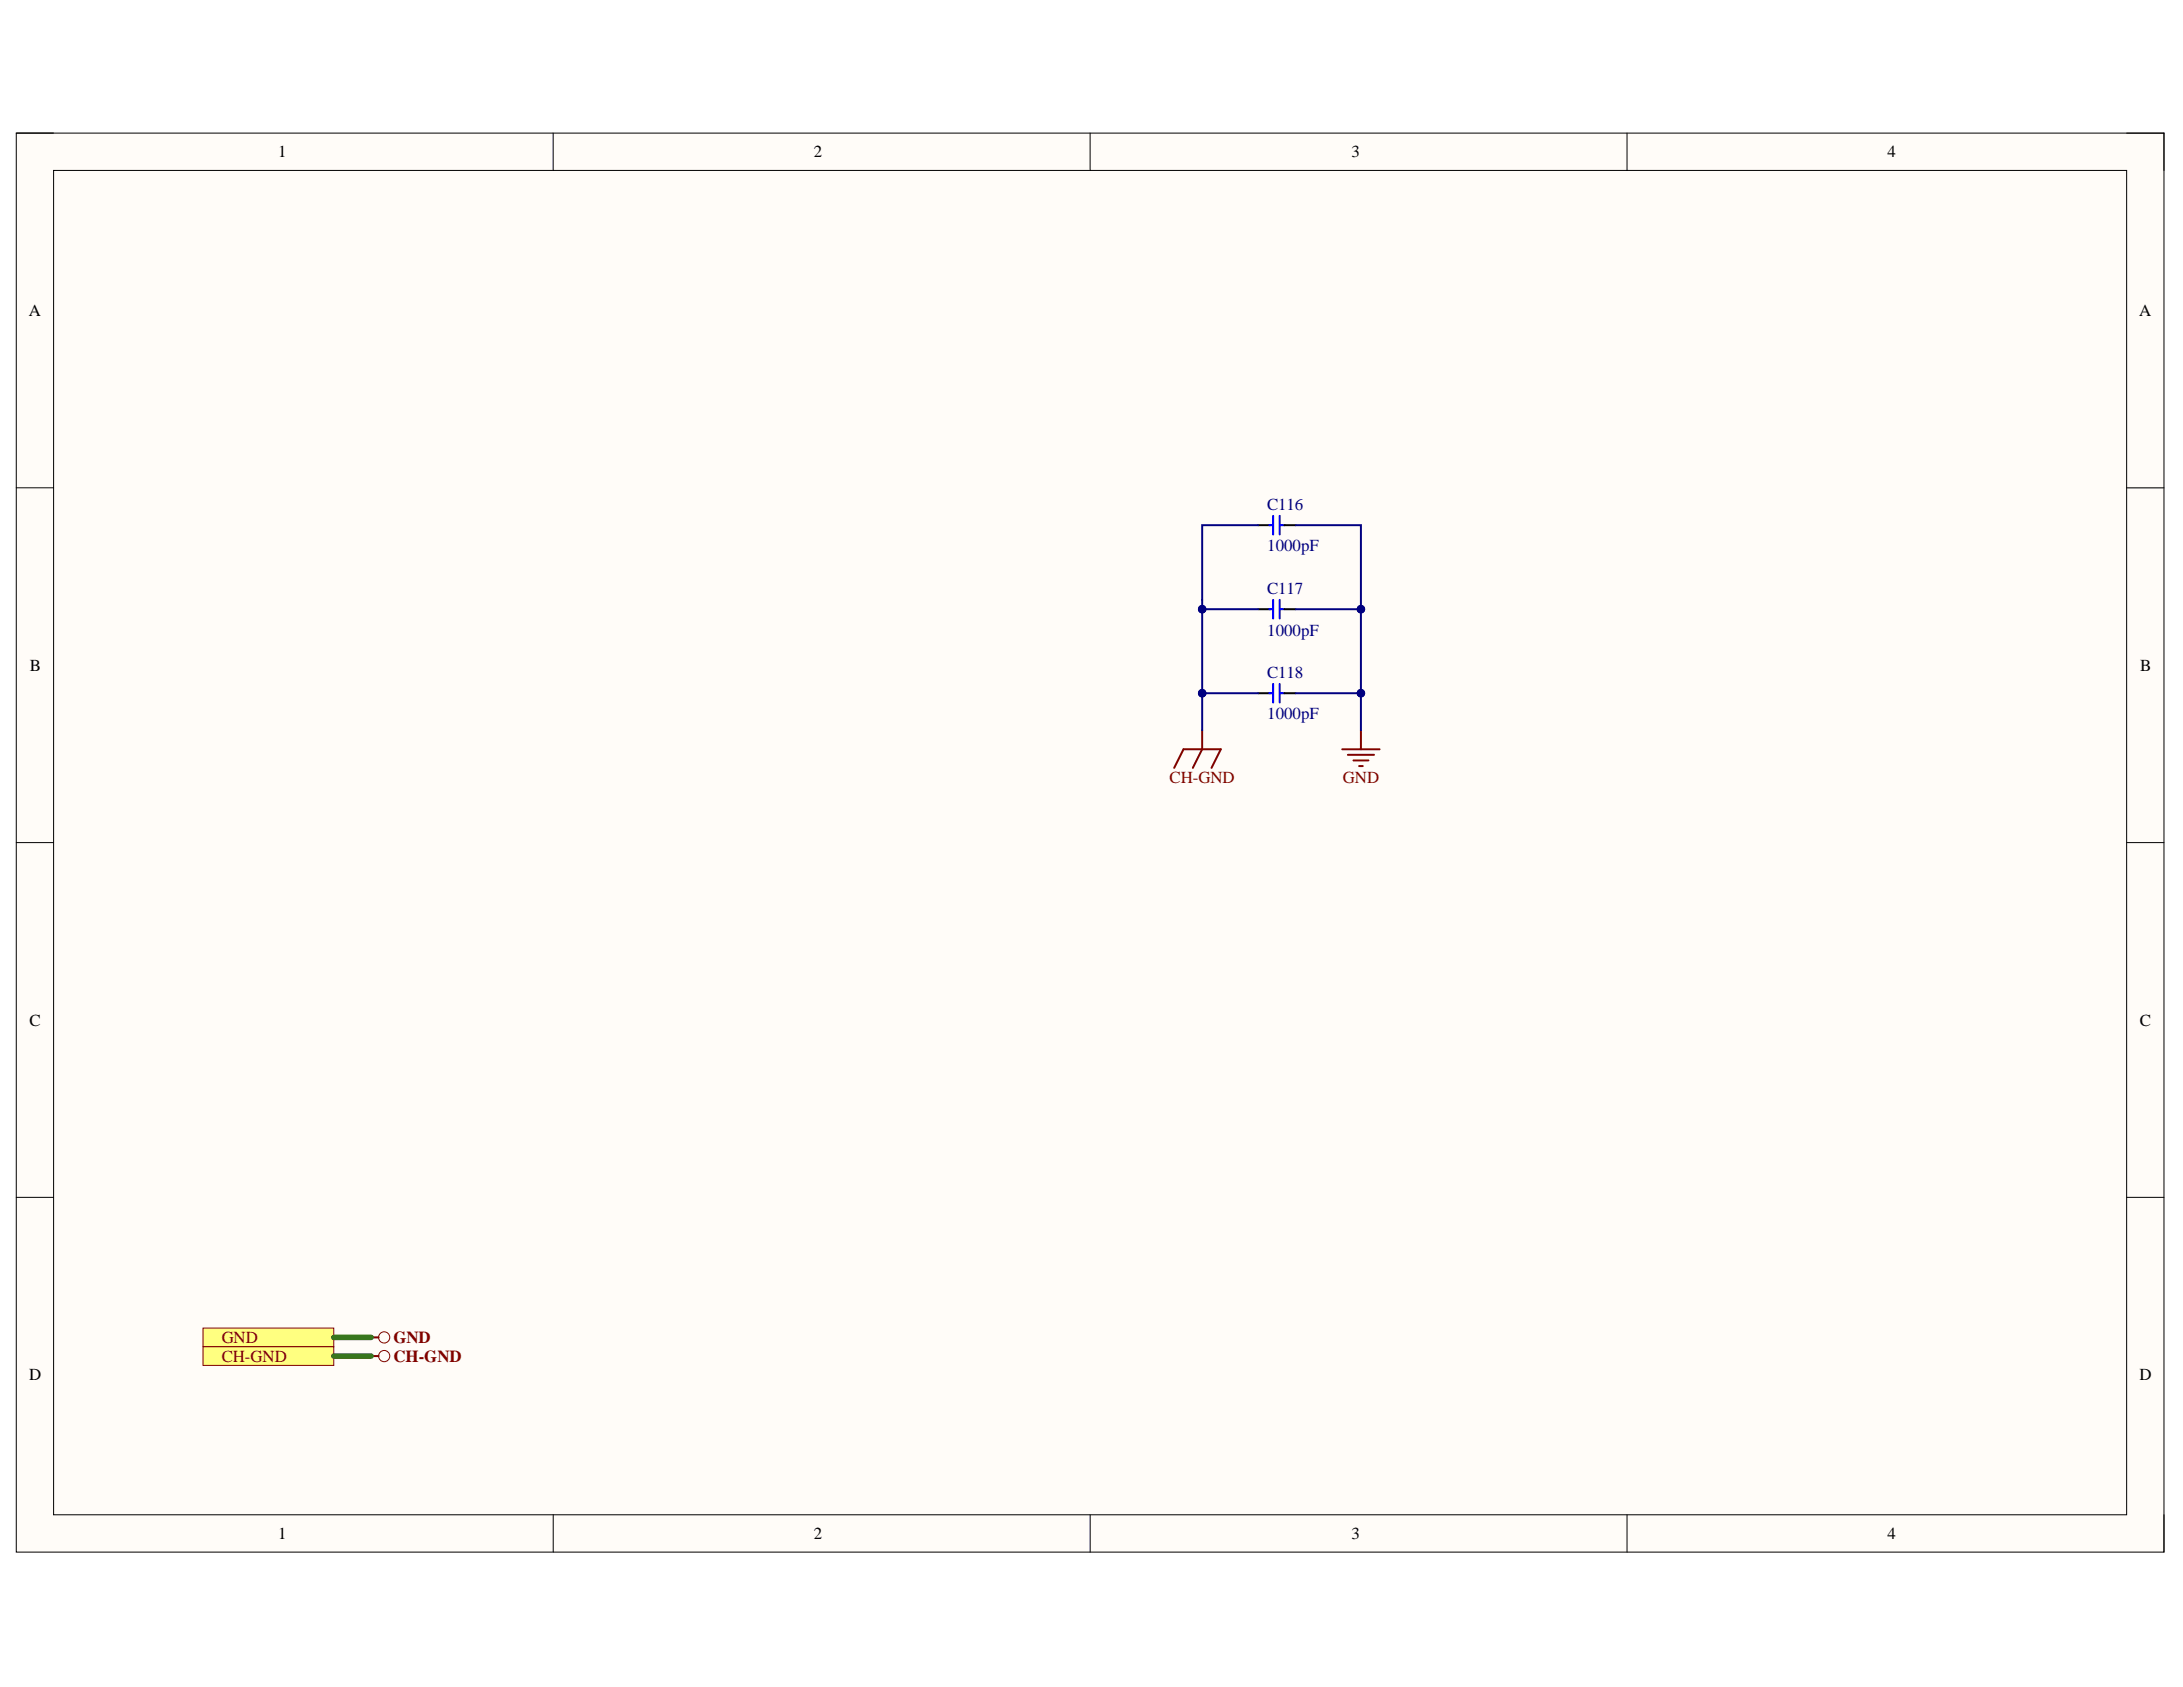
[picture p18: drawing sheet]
<svg xmlns="http://www.w3.org/2000/svg" width="279mm" height="216mm" viewBox="0 0 279 216" stroke-linecap="round" stroke-linejoin="round" font-family="sans-serif">
<defs><g id="words">
<g font-size="2.2">
<text x="35.6" y="20.1">1</text>
<text x="104.1" y="20.1">2</text>
<text x="173" y="20.1">3</text>
<text x="241.6" y="20.1">4</text>
<text x="3.7" y="40.5">A</text>
<text x="273.8" y="40.5">A</text>
<text x="3.8" y="85.9">B</text>
<text x="273.9" y="85.9">B</text>
<text x="3.8" y="131.3">C</text>
<text x="273.9" y="131.3">C</text>
<text x="3.7" y="176.7">D</text>
<text x="273.8" y="176.7">D</text>
<text x="35.6" y="197">1</text>
<text x="104.1" y="197">2</text>
<text x="173" y="197">3</text>
<text x="241.6" y="197">4</text>
</g>
<g font-size="2.2" fill="#000080">
<text x="162.2" y="65.3">C116</text>
<text x="162.2" y="70.6">1000pF</text>
<text x="162.2" y="76">C117</text>
<text x="162.2" y="81.3">1000pF</text>
<text x="162.2" y="86.8">C118</text>
<text x="162.2" y="92.1">1000pF</text>
</g>
<g font-size="2.2" fill="#800000">
<text x="149.7" y="100.2">CH-GND</text>
<text x="171.9" y="100.2">GND</text>
<text x="28.4" y="171.9">GND</text>
<text x="50.4" y="171.9">GND</text>
<text x="28.4" y="174.3">CH-GND</text>
<text x="50.4" y="174.3">CH-GND</text>
</g>
</g></defs>
<path d="M2.1 17h274.9v181.6h-274.9z" fill-rule="evenodd" fill="#fffcf8"/>
<path d="M2.1 17h274.9v181.6h-274.9z" fill="none" stroke="#000" stroke-width=".13"/>
<path d="M6.9 21.8h265.3v172.1h-265.3z" fill-rule="evenodd" fill="#fffcf8"/>
<g fill="none" stroke="#000" stroke-width=".13">
<path d="M2.1 17h4.8M70.8 17v4.8M139.5 17v4.8M208.2 17v4.8M272.2 17h4.8v4.8M6.9 21.8h265.3v172.1h-265.3zM2.1 62.4h4.8M272.2 62.4h4.8M2.1 107.8h4.8M272.2 107.8h4.8M2.1 153.2h4.8M272.2 153.2h4.8"/>
<path d="M70.8 193.9v4.7M139.5 193.9v4.7M208.2 193.9v4.7M277 193.9v4.7"/>
</g>
<path d="M161 67.2h1.6M161 78h1.6M164.4 67.2h1.4M164.4 78h1.4M161 88.7h1.6M164.4 88.7h1.4" fill="none" stroke="#000" stroke-width=".25"/>
<path d="M162.5 67.2h.4M162.5 78h.4M162.9 66v2.4M162.9 76.8v2.4M163.8 66v2.4M163.8 76.8v2.4M163.9 67.2h.5M163.9 78h.5M162.5 88.7h.4M162.9 87.5v2.4M163.8 87.5v2.4M163.9 88.7h.5" fill="none" stroke="#00f" stroke-width=".25"/>
<path d="M150.3 98.3l1.2-2.4h4.8l-1.2 2.4M153.9 93.5v2.4l-1.2 2.4M171.8 95.9h4.8M172.5 96.6h3.4M173.2 97.3h1.9M173.9 98h.5M174.2 93.5v2.4" fill="none" stroke="#800000" stroke-width=".25"/>
<path d="M165.8 67.2h8.4v26.3" fill="none" stroke="#000080" stroke-width=".25"/>
<circle cx="174.2" cy="78" r=".48" fill="#000080"/>
<circle cx="174.2" cy="78" r=".48" fill="none" stroke="#000080" stroke-width=".13"/>
<circle cx="174.2" cy="88.7" r=".48" fill="#000080"/>
<circle cx="174.2" cy="88.7" r=".48" fill="none" stroke="#000080" stroke-width=".13"/>
<path d="M153.9 78v15.5M161 67.2h-7.1v9.6" fill="none" stroke="#000080" stroke-width=".25"/>
<circle cx="153.9" cy="88.7" r=".48" fill="#000080"/>
<circle cx="153.9" cy="88.7" r=".48" fill="none" stroke="#000080" stroke-width=".13"/>
<circle cx="153.9" cy="78" r=".48" fill="#000080"/>
<circle cx="153.9" cy="78" r=".48" fill="none" stroke="#000080" stroke-width=".13"/>
<path d="M153.9 76.8v1.2h7.1" fill="none" stroke="#000080" stroke-width=".25"/>
<circle cx="153.9" cy="78" r=".48" fill="#000080"/>
<circle cx="153.9" cy="78" r=".48" fill="none" stroke="#000080" stroke-width=".13"/>
<path d="M165.8 78h8.4" fill="none" stroke="#000080" stroke-width=".25"/>
<circle cx="174.2" cy="78" r=".48" fill="#000080"/>
<circle cx="174.2" cy="78" r=".48" fill="none" stroke="#000080" stroke-width=".13"/>
<path d="M165.8 88.7h8.4" fill="none" stroke="#000080" stroke-width=".25"/>
<circle cx="174.2" cy="88.7" r=".48" fill="#000080"/>
<circle cx="174.2" cy="88.7" r=".48" fill="none" stroke="#000080" stroke-width=".13"/>
<path d="M153.9 88.7h7.1" fill="none" stroke="#000080" stroke-width=".25"/>
<circle cx="153.9" cy="88.7" r=".48" fill="#000080"/>
<circle cx="153.9" cy="88.7" r=".48" fill="none" stroke="#000080" stroke-width=".13"/>
<path d="M26 170h16.7v2.4h-16.7z" fill-rule="evenodd" fill="#ffff80"/>
<g fill="none" stroke="#800000" stroke-width=".13">
<path d="M26 170h16.7v2.4h-16.7z"/>
<circle cx="49.2" cy="171.2" r=".72"/>
</g>
<path d="M47.5 171.2h1" fill="none" stroke="#800000" stroke-width=".25"/>
<path d="M42.7 171.2h4.8" fill="none" stroke="#38761d" stroke-width=".72"/>
<path d="M26 172.4h16.7v2.3h-16.7z" fill-rule="evenodd" fill="#ffff80"/>
<g fill="none" stroke="#800000" stroke-width=".13">
<path d="M26 172.4h16.7v2.3h-16.7z"/>
<circle cx="49.2" cy="173.5" r=".72"/>
</g>
<path d="M47.5 173.5h1" fill="none" stroke="#800000" stroke-width=".25"/>
<path d="M42.7 173.5h4.8" fill="none" stroke="#38761d" stroke-width=".72"/>
<use href="#words"/>
</svg>
